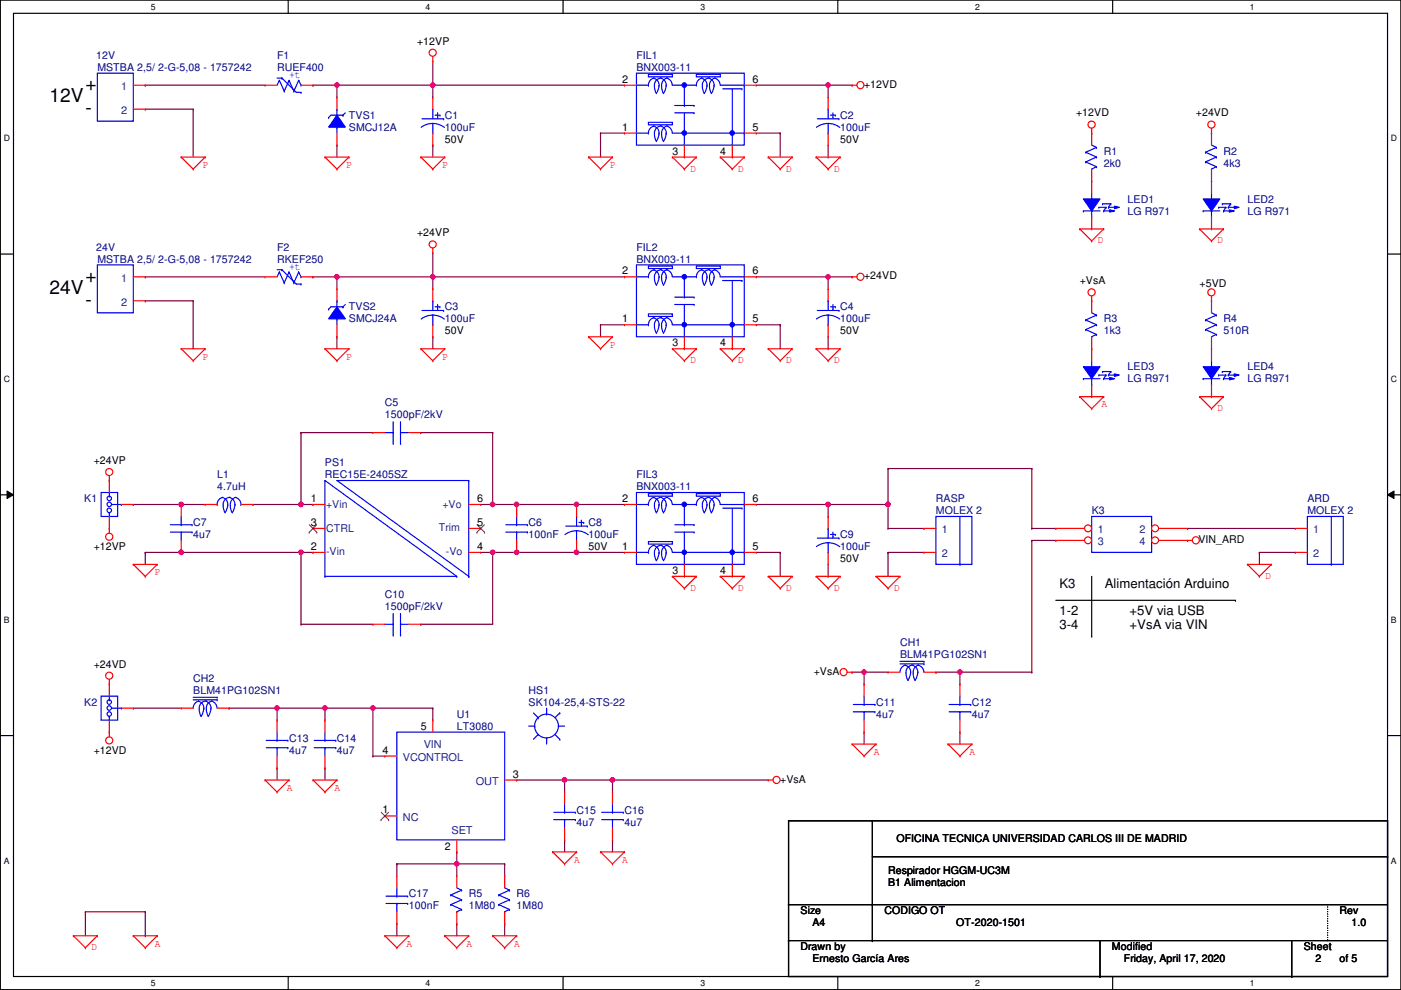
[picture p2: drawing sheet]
<svg xmlns="http://www.w3.org/2000/svg" width="297mm" height="210mm" viewBox="0 0 297 210" stroke-linecap="round" stroke-linejoin="round" font-family="sans-serif">
<defs><g id="words">
<g font-size="4.1">
<text x="10.5" y="21.7">12V</text>
<text x="18.1" y="19.2">+</text>
<text x="18.1" y="24.2">-</text>
<text x="18.1" y="59.8">+</text>
<text x="10.5" y="62.3">24V</text>
<text x="18.1" y="64.9">-</text>
</g>
<g font-size="2.8">
<text x="224.6" y="124.7">K3</text>
<text x="234.2" y="124.7">Alimentación Arduino</text>
<text x="224.6" y="130.5">1-2</text>
<text x="239.5" y="130.5">+5V via USB</text>
<text x="224.6" y="133.4">3-4</text>
<text x="239.5" y="133.4">+VsA via VIN</text>
</g>
<g font-size="2.3">
<text x="88.4" y="9.5">+12VP</text>
<text x="131.9" y="17.5">2</text>
<text x="159.6" y="17.5">6</text>
<text x="183.2" y="18.6">+12VD</text>
<text x="131.9" y="27.7">1</text>
<text x="159.6" y="27.7">5</text>
<text x="228.1" y="24.7">+12VD</text>
<text x="253.5" y="24.7">+24VD</text>
<text x="94.3" y="30.3">50V</text>
<text x="142.6" y="32.8">3</text>
<text x="152.7" y="32.8">4</text>
<text x="178.1" y="30.3">50V</text>
<text x="88.4" y="50.1">+24VP</text>
<text x="131.9" y="58.2">2</text>
<text x="159.6" y="58.2">6</text>
<text x="183.2" y="59.2">+24VD</text>
<text x="228.9" y="60.3">+VsA</text>
<text x="254.3" y="60.7">+5VD</text>
<text x="94.3" y="70.9">50V</text>
<text x="131.9" y="68.3">1</text>
<text x="159.6" y="68.3">5</text>
<text x="178.1" y="70.9">50V</text>
<text x="142.6" y="73.4">3</text>
<text x="152.7" y="73.4">4</text>
<text x="19.9" y="98.4">+24VP</text>
<text x="65.9" y="106.4">1</text>
<text x="101.1" y="106.4">6</text>
<text x="131.9" y="106.4">2</text>
<text x="159.6" y="106.4">6</text>
<text x="65.9" y="111.5">3</text>
<text x="101.1" y="111.5">5</text>
<text x="19.9" y="116.6">+12VP</text>
<text x="65.9" y="116.6">2</text>
<text x="101.1" y="116.6">4</text>
<text x="124.8" y="116.6">50V</text>
<text x="131.9" y="116.6">1</text>
<text x="159.6" y="116.6">5</text>
<text x="178.1" y="119.2">50V</text>
<text x="254.1" y="115.1">VIN_ARD</text>
<text x="142.6" y="121.7">3</text>
<text x="152.7" y="121.7">4</text>
<text x="19.9" y="141.5">+24VD</text>
<text x="172.5" y="143.1">+VsA</text>
<text x="89.2" y="154.7">5</text>
<text x="19.9" y="159.8">+12VD</text>
<text x="81.1" y="159.8">4</text>
<text x="108.8" y="164.9">3</text>
<text x="165.4" y="165.9">+VsA</text>
<text x="81.1" y="172.5">1</text>
<text x="190" y="178.6">OFICINA TECNICA UNIVERSIDAD CARLOS III DE MADRID</text>
<text x="94.3" y="180.1">2</text>
<text x="188.3" y="185.2">Respirador HGGM-UC3M</text>
<text x="188.3" y="187.7">B1 Alimentacion</text>
<text x="169.7" y="193.9">Size</text>
<text x="172.3" y="196.4">A4</text>
<text x="187.5" y="193.9">CODIGO OT</text>
<text x="202.7" y="196.4">OT-2020-1501</text>
<text x="284" y="193.9">Rev</text>
<text x="286.6" y="196.4">1.0</text>
<text x="169.7" y="201.5">Drawn by</text>
<text x="235.8" y="201.5">Modified</text>
<text x="276.4" y="201.5">Sheet</text>
<text x="172.3" y="204">Ernesto García Ares</text>
<text x="238.3" y="204">Friday, April 17, 2020</text>
<text x="278.9" y="204">2</text>
<text x="284" y="204">of 5</text>
</g>
<g font-size="2.3" fill="#000080">
<text x="20.4" y="12.5">12V</text>
<text x="20.6" y="15">MSTBA 2,5/ 2-G-5,08 - 1757242</text>
<text x="58.7" y="12.5">F1</text>
<text x="58.7" y="15">RUEF400</text>
<text x="134.9" y="12.5">FIL1</text>
<text x="134.9" y="15">BNX003-11</text>
<text x="74" y="25.2">TVS1</text>
<text x="74" y="27.7">SMCJ12A</text>
<text x="94.3" y="25.2">C1</text>
<text x="94.3" y="27.7">100uF</text>
<text x="178.1" y="25.2">C2</text>
<text x="178.1" y="27.7">100uF</text>
<text x="234" y="32.8">R1</text>
<text x="234" y="35.3">2k0</text>
<text x="259.4" y="32.8">R2</text>
<text x="259.4" y="35.3">4k3</text>
<text x="239.1" y="43">LED1</text>
<text x="239.1" y="45.5">LG R971</text>
<text x="264.5" y="43">LED2</text>
<text x="264.5" y="45.5">LG R971</text>
<text x="20.4" y="53.1">24V</text>
<text x="58.7" y="53.1">F2</text>
<text x="134.9" y="53.1">FIL2</text>
<text x="20.6" y="55.7">MSTBA 2,5/ 2-G-5,08 - 1757242</text>
<text x="58.7" y="55.7">RKEF250</text>
<text x="134.9" y="55.7">BNX003-11</text>
<text x="74" y="65.8">TVS2</text>
<text x="94.3" y="65.8">C3</text>
<text x="178.1" y="65.8">C4</text>
<text x="74" y="68.4">SMCJ24A</text>
<text x="94.3" y="68.4">100uF</text>
<text x="178.1" y="68.4">100uF</text>
<text x="234" y="68.4">R3</text>
<text x="234" y="70.9">1k3</text>
<text x="259.4" y="68.4">R4</text>
<text x="259.4" y="70.9">510R</text>
<text x="239.1" y="78.5">LED3</text>
<text x="239.1" y="81.1">LG R971</text>
<text x="264.5" y="78.5">LED4</text>
<text x="264.5" y="81.1">LG R971</text>
<text x="81.6" y="86.1">C5</text>
<text x="81.6" y="88.7">1500pF/2kV</text>
<text x="46" y="101.4">L1</text>
<text x="68.9" y="98.8">PS1</text>
<text x="68.9" y="101.4">REC15E-2405SZ</text>
<text x="134.9" y="101.4">FIL3</text>
<text x="17.9" y="106.5">K1</text>
<text x="46" y="103.9">4.7uH</text>
<text x="134.9" y="103.9">BNX003-11</text>
<text x="198.4" y="106.5">RASP</text>
<text x="277.2" y="106.5">ARD</text>
<text x="41" y="111.5">C7</text>
<text x="112.1" y="111.5">C6</text>
<text x="124.8" y="111.5">C8</text>
<text x="198.4" y="109">MOLEX 2</text>
<text x="231.5" y="109">K3</text>
<text x="277.2" y="109">MOLEX 2</text>
<text x="41" y="114.1">4u7</text>
<text x="112.1" y="114.1">100nF</text>
<text x="124.8" y="114.1">100uF</text>
<text x="178.1" y="114.1">C9</text>
<text x="178.1" y="116.6">100uF</text>
<text x="81.6" y="126.8">C10</text>
<text x="81.6" y="129.3">1500pF/2kV</text>
<text x="190.8" y="136.9">CH1</text>
<text x="190.8" y="139.5">BLM41PG102SN1</text>
<text x="17.9" y="149.6">K2</text>
<text x="41" y="144.6">CH2</text>
<text x="41" y="147.1">BLM41PG102SN1</text>
<text x="112.1" y="147.1">HS1</text>
<text x="112.1" y="149.6">SK104-25,4-STS-22</text>
<text x="185.7" y="149.6">C11</text>
<text x="206.1" y="149.6">C12</text>
<text x="96.8" y="152.2">U1</text>
<text x="96.8" y="154.7">LT3080</text>
<text x="185.7" y="152.2">4u7</text>
<text x="206.1" y="152.2">4u7</text>
<text x="61.3" y="157.3">C13</text>
<text x="61.3" y="159.8">4u7</text>
<text x="71.4" y="157.3">C14</text>
<text x="71.4" y="159.8">4u7</text>
<text x="122.2" y="172.5">C15</text>
<text x="132.4" y="172.5">C16</text>
<text x="122.2" y="175">4u7</text>
<text x="132.4" y="175">4u7</text>
<text x="86.7" y="190.3">C17</text>
<text x="99.4" y="190.3">R5</text>
<text x="109.5" y="190.3">R6</text>
<text x="86.7" y="192.8">100nF</text>
<text x="99.4" y="192.8">1M80</text>
<text x="109.5" y="192.8">1M80</text>
</g>
<g font-size="2.3" fill="#00f">
<text x="61.3" y="16.5">+t</text>
<text x="61.3" y="57.2">+t</text>
</g>
<g font-size="2.3" fill="#004080">
<text x="25.7" y="19.1">1</text>
<text x="25.7" y="24.2">2</text>
<text x="25.7" y="59.8">1</text>
<text x="25.7" y="64.8">2</text>
<text x="69.1" y="107.7">+Vin</text>
<text x="93.8" y="107.7">+Vo</text>
<text x="69.1" y="112.8">CTRL</text>
<text x="93" y="112.6">Trim</text>
<text x="199.7" y="113.1">1</text>
<text x="232.7" y="113.1">1</text>
<text x="241.6" y="113.1">2</text>
<text x="278.5" y="113.1">1</text>
<text x="69.1" y="117.7">-Vin</text>
<text x="94.5" y="117.7">-Vo</text>
<text x="199.7" y="118.2">2</text>
<text x="232.7" y="115.6">3</text>
<text x="241.6" y="115.6">4</text>
<text x="278.5" y="118.2">2</text>
<text x="85.4" y="161.4">VCONTROL</text>
<text x="89.9" y="158.6">VIN</text>
<text x="100.9" y="166.4">OUT</text>
<text x="85.4" y="174.1">NC</text>
<text x="95.7" y="176.8">SET</text>
</g>
<g font-size="2.3" fill="#f00">
<text x="43" y="35.6">P</text>
<text x="73.5" y="35.6">P</text>
<text x="93.8" y="35.6">P</text>
<text x="129.4" y="35.6">P</text>
<text x="146.4" y="36.4">D</text>
<text x="156.5" y="36.4">D</text>
<text x="166.7" y="36.4">D</text>
<text x="176.9" y="36.4">D</text>
<text x="232.7" y="51.6">D</text>
<text x="258.1" y="51.6">D</text>
<text x="43" y="76.2">P</text>
<text x="73.5" y="76.2">P</text>
<text x="93.8" y="76.2">P</text>
<text x="129.4" y="73.7">P</text>
<text x="146.4" y="77">D</text>
<text x="156.5" y="77">D</text>
<text x="166.7" y="77">D</text>
<text x="176.9" y="77">D</text>
<text x="233.5" y="86.4">A</text>
<text x="258.1" y="87.2">D</text>
<text x="32.8" y="122">P</text>
<text x="146.4" y="125.3">D</text>
<text x="156.5" y="125.3">D</text>
<text x="166.7" y="125.3">D</text>
<text x="176.9" y="125.3">D</text>
<text x="189.6" y="125.3">D</text>
<text x="268.3" y="122.7">D</text>
<text x="185.2" y="160.1">A</text>
<text x="205.6" y="160.1">A</text>
<text x="60.8" y="167.7">A</text>
<text x="70.9" y="167.7">A</text>
<text x="121.7" y="182.9">A</text>
<text x="131.9" y="182.9">A</text>
<text x="19.4" y="201.5">D</text>
<text x="32.8" y="200.7">A</text>
<text x="86.2" y="200.7">A</text>
<text x="98.9" y="200.7">A</text>
<text x="109" y="200.7">A</text>
</g>
<g font-size="1.8">
<text x="32" y="2.1">5</text>
<text x="90.2" y="2.1">4</text>
<text x="148.5" y="2.1">3</text>
<text x="206.7" y="2.1">2</text>
<text x="265" y="2.1">1</text>
<text x=".8" y="30">D</text>
<text x="294.9" y="30">D</text>
<text x=".8" y="81">C</text>
<text x="294.9" y="81">C</text>
<text x=".8" y="132.1">B</text>
<text x="294.9" y="132.1">B</text>
<text x=".8" y="183.1">A</text>
<text x="294.9" y="183.1">A</text>
<text x="32" y="209.1">5</text>
<text x="90.2" y="209.1">4</text>
<text x="148.5" y="209.1">3</text>
<text x="206.7" y="209.1">2</text>
<text x="265" y="209.1">1</text>
</g>
</g></defs>
<path d="M.1 0h296.9v209.8h-296.9zM2.9 2.8h291.3v204.2h-291.3z" fill="none" stroke="#000" stroke-width=".25"/>
<g fill="#fff">
<path d="M32 .4h1v2.1h-1z"/>
<path d="M32 207.4h1v2.1h-1z"/>
</g>
<path d="M61.1 0v2.8M61.1 207v2.8" fill="none" stroke="#000" stroke-width=".25"/>
<g fill="#fff">
<path d="M90.2 .4h1v2.1h-1z"/>
<path d="M90.2 207.4h1v2.1h-1z"/>
</g>
<path d="M119.4 0v2.8M119.4 207v2.8" fill="none" stroke="#000" stroke-width=".25"/>
<g fill="#fff">
<path d="M148.5 .4h1v2.1h-1z"/>
<path d="M148.5 207.4h1v2.1h-1z"/>
</g>
<path d="M177.6 0v2.8M177.6 207v2.8" fill="none" stroke="#000" stroke-width=".25"/>
<g fill="#fff">
<path d="M206.7 .4h1v2.1h-1z"/>
<path d="M206.7 207.4h1v2.1h-1z"/>
</g>
<path d="M235.9 0v2.8M235.9 207v2.8" fill="none" stroke="#000" stroke-width=".25"/>
<g fill="#fff">
<path d="M265 .4h1v2.1h-1z"/>
<path d="M265 207.4h1v2.1h-1z"/>
<path d="M.8 28.3h1.3v2.1h-1.3z"/>
<path d="M294.9 28.3h1.3v2.1h-1.3z"/>
<path d="M.8 79.4h1.3v2h-1.3z"/>
<path d="M294.9 79.4h1.3v2h-1.3z"/>
</g>
<path d="M.1 53.9h2.8M294.2 53.9h2.8" fill="none" stroke="#000" stroke-width=".25"/>
<g fill="#fff">
<path d="M.8 130.4h1.2v2.1h-1.2z"/>
<path d="M294.9 130.4h1.2v2.1h-1.2z"/>
</g>
<path d="M.1 104.9h2.8M294.2 104.9h2.8" fill="none" stroke="#000" stroke-width=".25"/>
<path d="M1.5 104.1l1.4 .8-1.4 .8zM294.2 104.9l1.4-.8v1.6z" fill="#000"/>
<path d="M1.5 104.1l1.4 .8-1.4 .8zM294.2 104.9l1.4-.8v1.6z" fill="none" stroke="#000" stroke-width=".21"/>
<g fill="#fff">
<path d="M.8 181.5h1.2v2h-1.2z"/>
<path d="M294.9 181.5h1.2v2h-1.2z"/>
</g>
<path d="M223.8 127.3h38.1M231.5 134.9h.1M231.5 122.2v12.7M261.9 127.3h.1M.1 156h2.8M294.2 156h2.8" fill="none" stroke="#000" stroke-width=".25"/>
<path d="M30.8 18.1h.1M30.8 18.1h25.4M66.4 18.1h.1M66.4 18.1h25.4M71.4 18.1h.1M71.4 18.1v2.5M71.4 30.8h.1M71.4 30.8v2.5" fill="none" stroke="#800040" stroke-width=".25"/>
<circle cx="91.7" cy="18" r=".48" fill="#f0f"/>
<circle cx="91.7" cy="18" r=".48" fill="none" stroke="#f0f" stroke-width=".25"/>
<circle cx="71.4" cy="18" r=".48" fill="#f0f"/>
<circle cx="71.4" cy="18" r=".48" fill="none" stroke="#f0f" stroke-width=".25"/>
<g fill="none" stroke="#800040" stroke-width=".25">
<path d="M91.8 18.1h.1M91.8 18.1v2.5M91.8 18.1h40.6M30.8 23.1h.1M30.8 23.1h10.2M41 23.1h.1M41 23.1v10.2M91.8 30.8h.1M91.8 30.8v2.5M127.3 28.2h.1M127.3 28.2v5.1M127.3 28.2h5.1"/>
<path d="M30.8 58.7h.1M30.8 58.7h25.4M66.4 58.7h.1M66.4 58.7h25.4M71.4 58.7h.1M71.4 58.7v2.5M71.4 71.4h.1M71.4 71.4v2.5"/>
</g>
<circle cx="91.7" cy="58.7" r=".48" fill="#f0f"/>
<circle cx="91.7" cy="58.7" r=".48" fill="none" stroke="#f0f" stroke-width=".25"/>
<circle cx="71.4" cy="58.7" r=".48" fill="#f0f"/>
<circle cx="71.4" cy="58.7" r=".48" fill="none" stroke="#f0f" stroke-width=".25"/>
<g fill="none" stroke="#800040" stroke-width=".25">
<path d="M91.8 58.7h.1M91.8 58.7v2.5M91.8 58.7h40.6M30.8 63.8h.1M30.8 63.8h10.2M41 63.8h.1M41 63.8v10.1M91.8 71.4h.1M91.8 71.4v2.5M127.3 68.9h.1M127.3 68.9v2.5M127.3 68.9h5.1"/>
<path d="M53.7 107h.1M53.7 107h10.1"/>
</g>
<circle cx="63.8" cy="106.9" r=".48" fill="#f0f"/>
<circle cx="63.8" cy="106.9" r=".48" fill="none" stroke="#f0f" stroke-width=".25"/>
<g fill="none" stroke="#800040" stroke-width=".25">
<path d="M63.8 91.7h.1M63.8 91.7v15.3M63.8 91.7h15.3M89.2 91.7h.1M89.2 91.7h15.3M104.5 91.7h.1M104.5 91.7v15.3M28.3 107h.1M28.3 107h15.2M30.8 117.1h.1M30.8 117.1h7.6M30.8 117.1v2.6"/>
<path d="M38.4 107h.1M63.8 117.1h.1M63.8 117.1v15.3M104.5 117.1h.1M104.5 117.1v15.3h-15.3M63.8 132.4h.1M63.8 132.4h15.3M89.2 132.4h.1"/>
</g>
<circle cx="38.4" cy="106.9" r=".48" fill="#f0f"/>
<circle cx="38.4" cy="106.9" r=".48" fill="none" stroke="#f0f" stroke-width=".25"/>
<path d="M38.4 117.1h.1M38.4 117.1h25.4" fill="none" stroke="#800040" stroke-width=".25"/>
<circle cx="63.8" cy="117.1" r=".48" fill="#f0f"/>
<circle cx="63.8" cy="117.1" r=".48" fill="none" stroke="#f0f" stroke-width=".25"/>
<circle cx="38.4" cy="117.1" r=".48" fill="#f0f"/>
<circle cx="38.4" cy="117.1" r=".48" fill="none" stroke="#f0f" stroke-width=".25"/>
<path d="M101.9 107h7.6M104.5 107h.1" fill="none" stroke="#800040" stroke-width=".25"/>
<circle cx="104.4" cy="106.9" r=".48" fill="#f0f"/>
<circle cx="104.4" cy="106.9" r=".48" fill="none" stroke="#f0f" stroke-width=".25"/>
<path d="M109.5 107h.1M109.5 107h12.7" fill="none" stroke="#800040" stroke-width=".25"/>
<circle cx="122.2" cy="106.9" r=".48" fill="#f0f"/>
<circle cx="122.2" cy="106.9" r=".48" fill="none" stroke="#f0f" stroke-width=".25"/>
<circle cx="109.5" cy="106.9" r=".48" fill="#f0f"/>
<circle cx="109.5" cy="106.9" r=".48" fill="none" stroke="#f0f" stroke-width=".25"/>
<path d="M101.9 117.1h7.6M104.5 117.1h.1M122.2 107h.1M122.2 107h10.2" fill="none" stroke="#800040" stroke-width=".25"/>
<circle cx="104.4" cy="117.1" r=".48" fill="#f0f"/>
<circle cx="104.4" cy="117.1" r=".48" fill="none" stroke="#f0f" stroke-width=".25"/>
<path d="M109.5 117.1h.1M109.5 117.1h12.7" fill="none" stroke="#800040" stroke-width=".25"/>
<circle cx="122.2" cy="117.1" r=".48" fill="#f0f"/>
<circle cx="122.2" cy="117.1" r=".48" fill="none" stroke="#f0f" stroke-width=".25"/>
<circle cx="109.5" cy="117.1" r=".48" fill="#f0f"/>
<circle cx="109.5" cy="117.1" r=".48" fill="none" stroke="#f0f" stroke-width=".25"/>
<g fill="none" stroke="#800040" stroke-width=".25">
<path d="M91.8 18.1h.1M91.8 13v5.1M91.8 58.7h.1M91.8 53.6v5.1M63.8 117.1h2.6M63.8 107h2.6M66.4 117.1h.1M66.4 107h.1M122.2 117.1h.1M122.2 117.1h10.2M48.6 150.1h.1M48.6 150.1h20.3"/>
<path d="M58.7 150.1h.1M58.7 150.1v2.6M91.8 150.1h.1M91.8 150.1v2.6M58.7 162.8h.1M58.7 162.8v2.6M68.9 162.8h.1M68.9 162.8v2.6M119.7 178.1h.1M119.7 178.1v2.5M129.9 178.1h.1M129.9 178.1v2.5"/>
</g>
<circle cx="58.7" cy="150.1" r=".48" fill="#f0f"/>
<circle cx="58.7" cy="150.1" r=".48" fill="none" stroke="#f0f" stroke-width=".25"/>
<path d="M68.9 150.1h.1M68.9 150.1v2.6M68.9 150.1h10.2" fill="none" stroke="#800040" stroke-width=".25"/>
<circle cx="68.9" cy="150.1" r=".48" fill="#f0f"/>
<circle cx="68.9" cy="150.1" r=".48" fill="none" stroke="#f0f" stroke-width=".25"/>
<path d="M79.1 150.1h.1M79.1 150.1v10.2M79.1 160.3h.1M79.1 160.3h2.5" fill="none" stroke="#800040" stroke-width=".25"/>
<circle cx="79" cy="150.1" r=".48" fill="#f0f"/>
<circle cx="79" cy="150.1" r=".48" fill="none" stroke="#f0f" stroke-width=".25"/>
<path d="M79.1 150.1h.1M79.1 150.1h12.7M109.5 165.4h.1M109.5 165.4h10.2" fill="none" stroke="#800040" stroke-width=".25"/>
<circle cx="119.7" cy="165.4" r=".48" fill="#f0f"/>
<circle cx="119.7" cy="165.4" r=".48" fill="none" stroke="#f0f" stroke-width=".25"/>
<path d="M119.7 165.4h.1M119.7 165.4v2.5M119.7 165.4h43.2M129.9 165.4h.1M129.9 165.4v2.5" fill="none" stroke="#800040" stroke-width=".25"/>
<circle cx="129.8" cy="165.4" r=".48" fill="#f0f"/>
<circle cx="129.8" cy="165.4" r=".48" fill="none" stroke="#f0f" stroke-width=".25"/>
<path d="M84.1 195.9h.1M84.1 183.2h.1M84.1 183.2v2.5M84.1 195.9v2.5M84.1 183.2h12.7M96.8 195.9h.1M96.8 195.9v2.5M107 195.9h.1M107 195.9v2.5" fill="none" stroke="#800040" stroke-width=".25"/>
<circle cx="96.8" cy="183.1" r=".48" fill="#f0f"/>
<circle cx="96.8" cy="183.1" r=".48" fill="none" stroke="#f0f" stroke-width=".25"/>
<g fill="none" stroke="#800040" stroke-width=".25">
<path d="M160.3 58.7h15.3M175.6 58.7h.1M175.6 58.7v2.5M165.4 68.9h.1M165.4 68.9v5M175.6 73.9h.1M175.6 71.4v2.5M28.3 150.1h.1M28.3 150.1h10.1M18.1 193.3h.1M18.1 193.3v5.1M18.1 193.3h12.7"/>
<path d="M30.8 193.3h.1M30.8 198.4h.1M30.8 193.3v5.1M96.8 180.6h.1M96.8 183.2h.1M96.8 180.6v5.1M96.8 183.2h10.2M107 183.2h.1M107 183.2v2.5"/>
</g>
<circle cx="175.6" cy="58.7" r=".48" fill="#f0f"/>
<circle cx="175.6" cy="58.7" r=".48" fill="none" stroke="#f0f" stroke-width=".25"/>
<path d="M160.3 18.1h15.3M175.6 18.1h.1M165.4 28.2h.1M165.4 28.2v5.1M175.6 58.7h5.1M180.7 58.7h.1M160.3 68.9h5.1M165.4 68.9h.1" fill="none" stroke="#800040" stroke-width=".25"/>
<circle cx="175.6" cy="18" r=".48" fill="#f0f"/>
<circle cx="175.6" cy="18" r=".48" fill="none" stroke="#f0f" stroke-width=".25"/>
<g fill="none" stroke="#800040" stroke-width=".25">
<path d="M175.6 18.1h.1M175.6 18.1v2.5M175.6 18.1h5.1M180.7 18.1h.1M160.3 28.2h5.1M165.4 28.2h.1M175.6 33.3h.1M175.6 30.8v2.5M160.3 107h15.3M165.4 117.1h.1M165.4 117.1v5.1M175.6 107h.1"/>
<path d="M175.6 107v2.5M175.6 119.7v2.5M175.6 122.2h.1"/>
</g>
<circle cx="175.6" cy="106.9" r=".48" fill="#f0f"/>
<circle cx="175.6" cy="106.9" r=".48" fill="none" stroke="#f0f" stroke-width=".25"/>
<g fill="none" stroke="#800040" stroke-width=".25">
<path d="M160.3 117.1h5.1M165.4 117.1h.1M175.6 107h12.7M188.3 107h.1M188.3 117.1h.1M188.3 112h.1M188.3 117.1h7.6M188.3 112h7.6M188.3 107v5M188.3 117.1v5.1M195.9 112h.1M251.8 112h.1"/>
<path d="M251.8 112h22.8M267 117.1h.1M267 117.1h7.6M267 117.1v2.6"/>
</g>
<circle cx="188.3" cy="106.9" r=".48" fill="#f0f"/>
<circle cx="188.3" cy="106.9" r=".48" fill="none" stroke="#f0f" stroke-width=".25"/>
<path d="M183.2 155.2h.1M183.2 142.5h.1M183.2 142.5v2.6M183.2 155.2v2.6M183.2 142.5h5.1M203.5 155.2h.1M203.5 155.2v2.6" fill="none" stroke="#800040" stroke-width=".25"/>
<circle cx="183.2" cy="142.5" r=".48" fill="#f0f"/>
<circle cx="183.2" cy="142.5" r=".48" fill="none" stroke="#f0f" stroke-width=".25"/>
<path d="M203.5 142.5h.1M203.5 142.5v2.6" fill="none" stroke="#800040" stroke-width=".25"/>
<circle cx="203.5" cy="142.5" r=".48" fill="#f0f"/>
<circle cx="203.5" cy="142.5" r=".48" fill="none" stroke="#f0f" stroke-width=".25"/>
<g fill="none" stroke="#800040" stroke-width=".25">
<path d="M188.3 99.3h.1M188.3 99.3v7.7M188.3 99.3h30.5M218.8 99.3h.1M218.8 99.3v12.7M218.8 112h.1M218.8 114.6h.1M218.8 114.6v27.9M218.8 112h5M218.8 114.6h5M223.8 112h.1M223.8 114.6h.1"/>
<path d="M180.7 142.5h.1M180.7 142.5h2.5M198.4 142.5h.1M198.4 142.5h20.4M218.8 142.5h.1"/>
</g>
<g fill="none" stroke="#f00" stroke-width=".25">
<path d="M91.8 13h.1M91.8 12v1M180.7 18.1h.1M180.7 18.1h1M38.4 33.3h.1M38.4 33.3h5.1M38.4 33.3l2.6 2.5M41 35.8h.1M43.5 33.3h.1M43.5 33.3l-2.5 2.5M68.9 33.3h.1M68.9 33.3h5.1"/>
<path d="M68.9 33.3l2.5 2.5M71.4 35.8h.1M74 33.3h.1M74 33.3l-2.6 2.5M89.2 33.3h.1M89.2 33.3h5.1M89.2 33.3l2.6 2.5M91.8 35.8h.1M94.3 33.3h.1M94.3 33.3l-2.5 2.5M124.8 33.3h.1M124.8 33.3h5.1"/>
<path d="M124.8 33.3l2.5 2.5M127.3 35.8h.1M129.9 33.3h.1M129.9 33.3l-2.6 2.5M142.6 33.3h.1M142.6 33.3h5M142.6 33.3l2.5 2.5M145.1 35.8h.1M147.6 33.3h.1M147.6 33.3l-2.5 2.5M152.7 33.3h.1M152.7 33.3h5.1"/>
<path d="M152.7 33.3l2.6 2.5M155.3 35.8h.1M157.8 33.3h.1M157.8 33.3l-2.5 2.5M162.9 33.3h.1M162.9 33.3h5.1M162.9 33.3l2.5 2.5M165.4 35.8h.1M168 33.3h.1M168 33.3l-2.6 2.5M173 33.3h.1M173 33.3h5.1"/>
<path d="M173 33.3l2.6 2.5M175.6 35.8h.1M178.1 33.3h.1M178.1 33.3l-2.5 2.5M231.5 28.2h.1M231.5 27.2v1M256.9 28.2h.1M256.9 27.2v1M91.8 53.6h.1M91.8 52.6v1M180.7 58.7h.1M180.7 58.7h1"/>
<path d="M228.9 48.5h.1M228.9 48.5h5.1M228.9 48.5l2.6 2.6M231.5 51.1h.1M234 48.5h.1M234 48.5l-2.5 2.6M254.3 48.5h.1M254.3 48.5h5.1M254.3 48.5l2.6 2.6M256.9 51.1h.1M259.4 48.5h.1M259.4 48.5l-2.5 2.6"/>
<path d="M38.4 73.9h.1M38.4 73.9h5.1M38.4 73.9l2.6 2.6M41 76.5h.1M43.5 73.9h.1M43.5 73.9l-2.5 2.6M68.9 73.9h.1M68.9 73.9h5.1M68.9 73.9l2.5 2.6M71.4 76.5h.1M74 73.9h.1M74 73.9l-2.6 2.6"/>
<path d="M89.2 73.9h.1M89.2 73.9h5.1M89.2 73.9l2.6 2.6M91.8 76.5h.1M94.3 73.9h.1M94.3 73.9l-2.5 2.6M124.8 71.4h.1M124.8 71.4h5.1M124.8 71.4l2.5 2.5M127.3 73.9h.1M129.9 71.4h.1M129.9 71.4l-2.6 2.5"/>
<path d="M142.6 73.9h.1M142.6 73.9h5M142.6 73.9l2.5 2.6M145.1 76.5h.1M147.6 73.9h.1M147.6 73.9l-2.5 2.6M152.7 73.9h.1M152.7 73.9h5.1M152.7 73.9l2.6 2.6M155.3 76.5h.1M157.8 73.9h.1M157.8 73.9l-2.5 2.6"/>
<path d="M162.9 73.9h.1M162.9 73.9h5.1M162.9 73.9l2.5 2.6M165.4 76.5h.1M168 73.9h.1M168 73.9l-2.6 2.6M173 73.9h.1M173 73.9h5.1M173 73.9l2.6 2.6M175.6 76.5h.1M178.1 73.9h.1M178.1 73.9l-2.5 2.6"/>
<path d="M231.5 63.8h.1M231.5 62.8v1M256.9 63.8h.1M256.9 73.9h.1M256.9 62.8v3.5M256.9 71.4v2.5M228.9 84.1h.1M228.9 84.1h5.1M228.9 84.1l2.6 2.5M231.5 86.6h.1M234 84.1h.1M234 84.1l-2.5 2.5"/>
<path d="M254.3 84.1h.1M254.3 84.1h5.1M254.3 84.1l2.6 2.5M256.9 86.6h.1M259.4 84.1h.1M259.4 84.1l-2.5 2.5M23.2 101.9h.1M23.2 112h.1M23.2 100.9v1M23.2 112v1.1M28.3 119.7h.1M28.3 119.7h5"/>
<path d="M28.3 119.7l2.5 2.5M33.3 119.7h.1M33.3 119.7l-2.5 2.5M175.6 109.5h.1M175.6 119.7h.1M175.6 109.5v2.5M175.6 117.1v2.6M251.8 114.6h.1M251.8 114.6h1M264.5 119.7h.1M264.5 119.7h5.1M264.5 119.7l2.5 2.5"/>
<path d="M269.6 119.7h.1M269.6 119.7l-2.6 2.5M30.8 122.2h.1M142.6 122.2h.1M142.6 122.2h5M142.6 122.2l2.5 2.5M145.1 124.7h.1M147.6 122.2h.1M147.6 122.2l-2.5 2.5M152.7 122.2h.1M152.7 122.2h5.1M152.7 122.2l2.6 2.5"/>
<path d="M155.3 124.7h.1M157.8 122.2h.1M157.8 122.2l-2.5 2.5M162.9 122.2h.1M162.9 122.2h5.1M162.9 122.2l2.5 2.5M165.4 124.7h.1M168 122.2h.1M168 122.2l-2.6 2.5M173 122.2h.1M173 122.2h5.1M173 122.2l2.6 2.5"/>
<path d="M175.6 124.7h.1M178.1 122.2h.1M178.1 122.2l-2.5 2.5M185.7 122.2h.1M185.7 122.2h5.1M185.7 122.2l2.6 2.5M188.3 124.7h.1M190.8 122.2h.1M190.8 122.2l-2.5 2.5M267 122.2h.1M23.2 145.1h.1M23.2 155.2h.1"/>
<path d="M23.2 144v1.1M23.2 155.2v1M58.7 152.7h.1M58.7 152.7v2.5M68.9 152.7h.1M68.9 152.7v2.5M179.6 142.5h1.1M180.7 157.8h.1M180.7 142.5h.1M180.7 157.8h5M180.7 157.8l2.5 2.5M185.7 157.8h.1"/>
<path d="M185.7 157.8l-2.5 2.5M201 157.8h.1M201 157.8h5.1M201 157.8l2.5 2.5M206.1 157.8h.1M206.1 157.8l-2.6 2.5M56.2 165.4h.1M56.2 165.4h5.1M56.2 165.4l2.5 2.5M58.7 167.9h.1M58.7 162.8h.1M58.7 160.3v2.5"/>
<path d="M61.3 165.4h.1M61.3 165.4l-2.6 2.5M66.4 165.4h.1M66.4 165.4h5M66.4 165.4l2.5 2.5M68.9 167.9h.1M68.9 162.8h.1M68.9 160.3v2.5M71.4 165.4h.1M71.4 165.4l-2.5 2.5M162.9 165.4h.1M162.9 165.4h1"/>
<path d="M183.2 160.3h.1M203.5 160.3h.1M15.6 198.4h.1M15.6 198.4h5M15.6 198.4l2.5 2.5M20.6 198.4h.1M20.6 198.4l-2.5 2.5M28.3 198.4h.1M28.3 198.4h5M28.3 198.4l2.5 2.5M33.3 198.4h.1M33.3 198.4l-2.5 2.5"/>
<path d="M81.6 198.4h.1M81.6 198.4h5.1M81.6 198.4l2.5 2.5M86.7 198.4h.1M86.7 198.4l-2.6 2.5M94.3 198.4h.1M94.3 198.4h5.1M94.3 198.4l2.5 2.5M99.4 198.4h.1M99.4 198.4l-2.6 2.5M104.5 198.4h.1M104.5 198.4h5"/>
<path d="M104.5 198.4l2.5 2.5M109.5 198.4h.1M109.5 198.4l-2.5 2.5M117.2 180.6h.1M117.2 180.6h5M117.2 180.6l2.5 2.6M119.7 183.2h.1M122.2 180.6h.1M122.2 180.6l-2.5 2.6M127.3 180.6h.1M127.3 180.6h5.1M127.3 180.6l2.6 2.6"/>
<path d="M129.9 183.2h.1M132.4 180.6h.1M132.4 180.6l-2.5 2.6M18.1 200.9h.1M30.8 200.9h.1M84.1 200.9h.1M96.8 200.9h.1M107 200.9h.1"/>
<circle cx="91.7" cy="11.2" r=".75"/>
<circle cx="182.4" cy="18" r=".75"/>
<circle cx="231.4" cy="26.4" r=".75"/>
<circle cx="256.8" cy="26.4" r=".75"/>
<circle cx="91.7" cy="51.8" r=".75"/>
<circle cx="182.4" cy="58.7" r=".75"/>
<circle cx="231.4" cy="62" r=".75"/>
<circle cx="256.8" cy="62" r=".75"/>
<circle cx="23.2" cy="100.1" r=".75"/>
<circle cx="23.2" cy="113.8" r=".75"/>
<circle cx="253.5" cy="114.6" r=".75"/>
<circle cx="23.2" cy="143.3" r=".75"/>
<circle cx="23.2" cy="157" r=".75"/>
<circle cx="178.9" cy="142.5" r=".75"/>
<circle cx="164.6" cy="165.4" r=".75"/>
</g>
<g fill="none" stroke="#000" stroke-width=".25">
<path d="M167.2 174h127v33h-127zM185 174v25.4M167.2 199.4h.1M167.2 191.8h.1M167.2 199.4h127M167.2 191.8h127M185 199.4h.1M185 191.8h.1M185 181.6h109.2M233.2 199.4v7.6M273.9 199.4v7.6M294.2 181.6h.1"/>
<path d="M233.2 207h.1M273.9 207h.1"/>
</g>
<path d="M281.5 191.8v7.6M281.5 199.4h.1" fill="none" stroke="#000" stroke-width=".25" stroke-dasharray="0 .5"/>
<g fill="none" stroke="#00f" stroke-width=".25">
<path d="M134.9 58.7h2.6M137.5 56.4h5.1v.5h-5.1zM137.5 58.7h.1M138.5 57.2a1.44 1.44 0 0 1 1.2 1.7M138.7 57.2a1.51 1.51 0 0 0-1.2 1.5M138.8 58.9l.4 1.6M139.7 58.7l-.2 1.1-.3 .6M140.1 57.2a1.52 1.52 0 0 1 1.1 1.7M140.3 57.2a1.51 1.51 0 0 0-1.5 1.7M140.3 58.9l.1 .9 .3 .7M141.3 58.7l-.3 1.1-.3 .6M141.3 57.2a1.56 1.56 0 0 1 1.2 1.5"/>
<path d="M141.5 57.2a1.55 1.55 0 0 0-1.2 1.7M142.6 58.7h5M145.1 58.7v4.3M147.6 56.4h5.1v.5h-5.1zM147.6 58.7h.1M148.7 57.2a1.44 1.44 0 0 1 1.2 1.7M148.8 57.2a1.51 1.51 0 0 0-1.2 1.5M148.9 58.9l.4 1.6M149.9 58.7l-.2 1.1-.4 .6M150.2 57.2a1.52 1.52 0 0 1 1.2 1.7M150.4 57.2a1.51 1.51 0 0 0-1.5 1.7M150.4 58.9l.1 .9 .4 .7"/>
<path d="M151.4 58.7l-.2 1.1-.3 .6M151.5 57.2a1.56 1.56 0 0 1 1.2 1.5M151.6 57.2a1.55 1.55 0 0 0-1.2 1.7M134.9 68.9h2.6M137.5 66.6h5.1v.5h-5.1zM137.5 68.9h.1M138.5 67.4a1.44 1.44 0 0 1 1.2 1.7M138.7 67.3a1.51 1.51 0 0 0-1.2 1.6M138.8 69.1l.4 1.6M139.7 68.9l-.2 1-.3 .7M140.1 67.3a1.52 1.52 0 0 1 1.1 1.8M140.3 67.3a1.51 1.51 0 0 0-1.5 1.8"/>
<path d="M140.3 69.1l.1 .8 .3 .8M141.3 68.9l-.3 1-.3 .7M141.3 67.3a1.56 1.56 0 0 1 1.2 1.6M141.5 67.3a1.55 1.55 0 0 0-1.2 1.8M142.6 68.9h15.2M143.1 63h4M143.1 64.6h4M145.1 63h.1M145.1 71.4h.1M145.1 64.6v6.8M147.1 63h.1M147.1 64.6h.1"/>
<path d="M157.8 68.9h.1M255.6 67.8h.1M255.6 69.9h.1M255.6 67.8l2.3 1.1M255.6 69.9l2.3 1M256.9 71.4h.1M256.9 66.3l1 .5M257.9 68.9h.1M257.9 70.9h.1M257.9 66.8h.1M257.9 66.8l-2.3 1M257.9 68.9l-2.3 1"/>
<path d="M257.9 70.9l-1 .5M173.3 114.1h4.6M175.6 117.1h.1M175.6 115.1l1.5 .3 1 .5M175.6 115.1l-1.1 .1-1.4 .7M175.6 112h.1M175.6 112v2.1M175.6 115.1v2M176.1 113.3h1M176.6 113.8h.1M176.6 112.8v1M177.1 113.3h.1"/>
<path d="M177.9 114.1h.1M56.4 158.5h4.6M56.4 157h4.6M58.7 157h.1M58.7 158.5h.1M58.7 155.2v1.8M58.7 158.5v1.8M61 158.5h.1M61 157h.1M66.6 158.5h4.6M66.6 157h4.6M68.9 157h.1"/>
<path d="M68.9 158.5h.1M68.9 155.2v1.8M68.9 158.5v1.8M71.2 158.5h.1M71.2 157h.1"/>
</g>
<circle cx="145.1" cy="58.7" r=".48" fill="#00f"/>
<circle cx="145.1" cy="58.7" r=".48" fill="none" stroke="#00f" stroke-width=".25"/>
<circle cx="145.1" cy="68.8" r=".48" fill="#00f"/>
<g fill="none" stroke="#00f" stroke-width=".25">
<path d="M153.2 59.5h4.1M155.3 59.5v11.9M157.3 59.5h.1M155.3 71.4h.1"/>
<circle cx="145.1" cy="68.8" r=".48"/>
</g>
<circle cx="155.2" cy="68.8" r=".48" fill="#00f"/>
<g fill="none" stroke="#00f" stroke-width=".25">
<path d="M134.9 56.2h22.9v15.2h-22.9zM152.7 58.7h5.1M157.8 58.7h.1M256.9 77.8h.1M256.9 76.5v1.3M81.6 91.7h1.8M83.4 94h.1M83.4 91.7h.1M83.4 89.4v4.6M84.9 91.7h.1M84.9 94h.1M84.9 91.7h1.8"/>
<path d="M84.9 89.4v4.6M255.1 80.3h.1M255.1 80.3h3.5M256.9 81.6h.1M256.9 80.3v1.3M68.9 101.9h.1M68.9 101.9l27.9 20.3M68.9 101.9v20.3M99.4 101.9h.1M99.4 101.9h-28l28 20.3M99.4 101.9v20.3M68.9 122.2h.1"/>
<path d="M68.9 122.2h27.9M96.8 122.2h.1M99.4 122.2h.1"/>
<circle cx="155.2" cy="68.8" r=".48"/>
</g>
<g fill="none" stroke="#f00" stroke-width=".25">
<path d="M132.4 58.7h.1M132.4 58.7h2.5M157.8 58.7h2.5M160.3 58.7h.1M132.4 68.9h.1M132.4 68.9h2.5M145.1 73.9h.1M145.1 71.4v2.5M155.3 73.9h.1M155.3 71.4v2.5M157.8 68.9h2.5M160.3 68.9h.1"/>
<path d="M79.1 91.7h.1M79.1 91.7h2.5M86.7 91.7h2.5M89.2 91.7h.1M66.4 107h.1M66.4 117.1h.1M66.4 112h.1M66.4 107h2.5M66.4 117.1h2.5M66.4 112h2.5M99.4 107h2.5M99.4 117.1h2.5"/>
<path d="M99.4 112h2.5M101.9 107h.1M101.9 117.1h.1M101.9 112h.1"/>
</g>
<path d="M65.5 112.9h.1M65.6 111.3l1.6 1.6M67.1 111.3l-1.6 1.6M67.2 112.9h.1M101.1 112.9h.1M101.1 111.3l1.6 1.6M102.7 111.3l-1.6 1.6M102.7 112.9h.1" fill="none" stroke="#804000" stroke-width=".21"/>
<path d="M255.1 77.8h3.5l-1.7 2.5z" fill-rule="evenodd" fill="#00f"/>
<path d="M255.1 77.8h3.5l-1.7 2.5z" fill="none" stroke="#00f" stroke-width=".25"/>
<path d="M261.7 79.3l1 .2-1 .3z" fill-rule="evenodd" fill="#00f"/>
<path d="M261.7 79.3l1 .2-1 .3z" fill="none" stroke="#00f" stroke-width=".25"/>
<path d="M260.7 80l1 .3-1 .2z" fill-rule="evenodd" fill="#00f"/>
<g fill="none" stroke="#00f" stroke-width=".25">
<path d="M173.3 25.2h4.6M175.6 28.2h.1M175.6 26.2l1.5 .3 1 .5M175.6 26.2l-1.1 .1-1.4 .7M175.6 23.1h.1M175.6 23.1v2.1M175.6 26.2v2M176.1 24.4h1M176.6 24.9h.1M176.6 23.9v1M177.1 24.4h.1M177.9 25.2h.1"/>
<path d="M58.7 57.2h1.1M59.2 57.7h.1M59.2 57.7l1.1 2.3M59.2 57.7l-.5 1M59.8 57.2h.1M59.8 57.2l3 3h1M60.3 60h.1M61.3 57.7h.1M61.3 57.7l-1 2.3M61.3 57.7l1 2.3M62.3 60h.1M63.3 57.7h.1"/>
<path d="M63.3 57.7l-1 2.3M63.3 57.7l.5 1M63.8 58.7h.1M229.7 44.7h.1M229.7 44.7h3.5M231.5 42.2h.1M231.5 46h.1M231.5 40.9v1.3M231.5 44.7v1.3M63.8 60.2h.1M230.2 67.8h.1M230.2 69.9h.1"/>
<path d="M230.2 67.8l2.3 1.1M230.2 69.9l2.3 1M231.5 71.4h.1M231.5 66.3l1 .5M232.5 68.9h.1M232.5 70.9h.1M232.5 66.8h.1M232.5 66.8l-2.3 1M232.5 68.9l-2.3 1M232.5 70.9l-1 .5M258.4 79.5h.1M258.4 79.5h1.5"/>
<path d="M259.2 78.8h.1M259.2 78.8h1.7M259.9 79.5h.1M259.9 79.5l-.5 .8M260.4 79.5h.1M260.4 79.5h1.8M260.9 78.8h.1M260.9 78.8l-.5 .7M259.4 80.3h.1M259.4 80.3h2M260.7 80l1 .3-1 .2zM180.9 150.9h4.6"/>
<path d="M180.9 149.4h4.6M183.2 149.4h.1M183.2 150.9h.1M183.2 147.6v1.8M183.2 150.9v1.8M185.5 150.9h.1M185.5 149.4h.1M201.2 150.9h4.6M201.2 149.4h4.6M203.5 149.4h.1M203.5 150.9h.1M203.5 147.6v1.8"/>
<path d="M203.5 150.9v1.8M205.8 150.9h.1M205.8 149.4h.1"/>
</g>
<g fill="none" stroke="#f00" stroke-width=".25">
<path d="M175.6 20.6h.1M175.6 30.8h.1M175.6 20.6v2.5M175.6 28.2v2.6M56.2 58.7h.1M56.2 58.7h2.5M63.8 58.7h2.6M66.4 58.7h.1M231.5 63.8h.1M231.5 73.9h.1M231.5 63.8v2.5M231.5 71.4v2.5"/>
<path d="M256.9 73.9h.1M256.9 73.9v2.6M256.9 84.1h.1M256.9 81.6v2.5M183.2 145.1h.1M183.2 155.2h.1M183.2 145.1v2.5M183.2 152.7v2.5M203.5 145.1h.1M203.5 155.2h.1M203.5 145.1v2.5M203.5 152.7v2.5"/>
</g>
<path d="M229.7 42.2h3.5l-1.7 2.5z" fill-rule="evenodd" fill="#00f"/>
<path d="M229.7 42.2h3.5l-1.7 2.5z" fill="none" stroke="#00f" stroke-width=".25"/>
<path d="M236.3 43.7l1 .3-1 .2z" fill-rule="evenodd" fill="#00f"/>
<path d="M236.3 43.7l1 .3-1 .2z" fill="none" stroke="#00f" stroke-width=".25"/>
<path d="M235.3 44.5l1 .2-1 .3z" fill-rule="evenodd" fill="#00f"/>
<g fill="none" stroke="#00f" stroke-width=".25">
<path d="M233 44h.1M233 44h1.5M233.8 43.2h.1M233.8 43.2h1.7M234 44.7h.1M234 44.7h2M234.5 44h.1M234.5 44l-.5 .7M235 44h.1M235 44h1.8M235.3 44.5l1 .2-1 .3zM235.5 43.2h.1"/>
<path d="M235.5 43.2l-.5 .8M255.1 44.7h.1M255.1 44.7h3.5M256.9 42.2h.1M256.9 46h.1M256.9 40.9v1.3M256.9 44.7v1.3M190.8 140.8h5.1M190.8 140.2h5.1M191.9 141a1.44 1.44 0 0 1 1.1 1.7M192 141a1.51 1.51 0 0 0-1.2 1.5M192.1 142.8l.4 1.5"/>
<path d="M193.1 142.5l-.2 1.1-.4 .6M193.4 141a1.52 1.52 0 0 1 1.2 1.7M193.6 141a1.51 1.51 0 0 0-1.5 1.7M193.6 142.8l.1 .8 .3 .7M194.6 142.5l-.2 1.1-.4 .6M194.7 141a1.56 1.56 0 0 1 1.2 1.5M194.8 141a1.55 1.55 0 0 0-1.2 1.7M195.9 140.8h.1M195.9 140.2h.1"/>
</g>
<path d="M231.5 38.4h.1M231.5 38.4v2.5M231.5 48.5h.1M231.5 46v2.5M188.3 142.5h.1M188.3 142.5h2.5M195.9 142.5h2.5M198.4 142.5h.1" fill="none" stroke="#f00" stroke-width=".25"/>
<path d="M255.1 42.2h3.5l-1.7 2.5z" fill-rule="evenodd" fill="#00f"/>
<path d="M255.1 42.2h3.5l-1.7 2.5z" fill="none" stroke="#00f" stroke-width=".25"/>
<path d="M261.7 43.7l1 .3-1 .2z" fill-rule="evenodd" fill="#00f"/>
<path d="M261.7 43.7l1 .3-1 .2z" fill="none" stroke="#00f" stroke-width=".25"/>
<path d="M260.7 44.5l1 .2-1 .3z" fill-rule="evenodd" fill="#00f"/>
<g fill="none" stroke="#00f" stroke-width=".25">
<path d="M230.2 32.3h.1M230.2 34.3h.1M230.2 32.3l2.3 1M230.2 34.3l2.3 1M231.5 35.8h.1M231.5 30.8l1 .5M232.5 33.3h.1M232.5 35.3h.1M232.5 31.3h.1M232.5 31.3l-2.3 1M232.5 33.3l-2.3 1M232.5 35.3l-1 .5"/>
<path d="M258.4 44h.1M258.4 44h1.5M259.2 43.2h.1M259.2 43.2h1.7M259.4 44.7h.1M259.4 44.7h2M259.9 44h.1M259.9 44l-.5 .7M260.4 44h.1M260.4 44h1.8M260.7 44.5l1 .2-1 .3zM260.9 43.2h.1"/>
<path d="M260.9 43.2l-.5 .8M231.5 77.8h.1M231.5 76.5v1.3M229.7 80.3h.1M229.7 80.3h3.5M231.5 81.6h.1M231.5 80.3v1.3M119.9 111.5h4.6M122.2 114.6h.1M122.2 112.5l1.6 .3 .9 .6M122.2 112.5l-1 .2-1.4 .6M122.2 109.5h.1"/>
<path d="M122.2 109.5v2M122.2 112.5v2.1M122.7 110.8h1.1M123.3 111.3h.1M123.3 110.3v1M123.8 110.8h.1M124.5 111.5h.1"/>
</g>
<path d="M231.5 28.2h.1M231.5 38.4h.1M231.5 28.2v2.6M231.5 35.8v2.6M256.9 38.4h.1M256.9 38.4v2.5M256.9 48.5h.1M256.9 46v2.5M122.2 107h.1M122.2 117.1h.1M122.2 107v2.5M122.2 114.6v2.5" fill="none" stroke="#f00" stroke-width=".25"/>
<path d="M229.7 77.8h3.5l-1.7 2.5z" fill-rule="evenodd" fill="#00f"/>
<path d="M229.7 77.8h3.5l-1.7 2.5z" fill="none" stroke="#00f" stroke-width=".25"/>
<path d="M236.3 79.3l1 .2-1 .3z" fill-rule="evenodd" fill="#00f"/>
<path d="M236.3 79.3l1 .2-1 .3z" fill="none" stroke="#00f" stroke-width=".25"/>
<path d="M235.3 80l1 .3-1 .2z" fill-rule="evenodd" fill="#00f"/>
<g fill="none" stroke="#00f" stroke-width=".25">
<path d="M58.7 16.5h1.1M59.2 17h.1M59.2 17l1.1 2.3M59.2 17l-.5 1.1M59.8 16.5h.1M59.8 16.5l3 3.1h1M60.3 19.3h.1M61.3 17h.1M61.3 17l-1 2.3M61.3 17l1 2.3M62.3 19.3h.1M63.3 17h.1"/>
<path d="M63.3 17l-1 2.3M63.3 17l.5 1.1M63.8 18.1h.1M63.8 19.6h.1M134.9 18.1h2.6M137.5 15.8h5.1v.5h-5.1zM137.5 18.1h.1M138.5 16.6a1.44 1.44 0 0 1 1.2 1.7M138.7 16.5a1.51 1.51 0 0 0-1.2 1.6M139.7 18.1l-.2 1-.3 .7M140.1 16.5a1.52 1.52 0 0 1 1.1 1.8M140.3 16.5a1.76 1.76 0 0 0-1.4 2.6l.3 .8"/>
<path d="M141.3 18.1l-.3 1-.3 .7M141.3 16.5a1.56 1.56 0 0 1 1.2 1.6M141.5 16.5a2.08 2.08 0 0 0-1 3l.2 .4M142.6 18.1h5M145.1 18.1v4.3M147.6 15.8h5.1v.5h-5.1zM147.6 18.1h.1M148.7 16.6a1.44 1.44 0 0 1 1.2 1.7M148.8 16.5a1.51 1.51 0 0 0-1.2 1.6M149.9 18.1l-.2 1-.4 .7M150.2 16.5a1.52 1.52 0 0 1 1.2 1.8M150.4 16.5a1.76 1.76 0 0 0-1.4 2.6l.3 .8"/>
<path d="M151.4 18.1l-.2 1-.3 .7M151.5 16.5a1.56 1.56 0 0 1 1.2 1.6M151.6 16.5a2.08 2.08 0 0 0-.9 3l.2 .4M89.5 25.2h4.6M91.8 28.2h.1M91.8 26.2l1.5 .3 .9 .5M91.8 26.2l-1.1 .1-1.4 .7M91.8 23.1h.1M91.8 23.1v2.1M91.8 26.2v2M92.3 24.4h1M92.8 24.9h.1"/>
<path d="M92.8 23.9v1M93.3 24.4h.1M94.1 25.2h.1M134.9 28.2h2.6M137.5 25.9h5.1v.6h-5.1zM137.5 28.2h.1M138.5 26.7a1.44 1.44 0 0 1 1.2 1.7M138.7 26.7a1.51 1.51 0 0 0-1.2 1.5M138.8 28.5l.4 1.5M139.7 28.2l-.2 1.1-.3 .6M140.1 26.7a1.52 1.52 0 0 1 1.1 1.7M140.3 26.7a1.51 1.51 0 0 0-1.5 1.7"/>
<path d="M140.3 28.5l.1 .8 .3 .7M141.3 28.2l-.3 1.1-.3 .6M141.3 26.7a1.56 1.56 0 0 1 1.2 1.5M141.5 26.7a1.55 1.55 0 0 0-1.2 1.7M142.6 28.2h15.2M143.1 22.4h4M143.1 23.9h4M145.1 22.4h.1M145.1 30.8h.1M145.1 23.9v6.9M147.1 22.4h.1M147.1 23.9h.1"/>
<path d="M157.8 28.2h.1M233 79.5h.1M233 79.5h1.5M233.8 78.8h.1M233.8 78.8h1.7M234.5 79.5h.1M234.5 79.5l-.5 .8M235 79.5h.1M235 79.5h1.8M235.5 78.8h.1M235.5 78.8l-.5 .7M234 80.3h.1"/>
<path d="M234 80.3h2M235.3 80l1 .3-1 .2zM198.4 109.5h7.7v10.2h-7.7zM203.5 119.7h.1M203.5 109.5v10.2M277.2 109.5h7.6v10.2h-7.6zM282.3 119.7h.1M282.3 109.5v10.2M84.1 155.2h22.9v22.9h-22.9z"/>
</g>
<g fill="none" stroke="#f00" stroke-width=".25">
<path d="M56.2 18.1h.1M56.2 18.1h2.5M63.8 18.1h2.6M66.4 18.1h.1M91.8 20.6h.1M91.8 30.8h.1M91.8 20.6v2.5M91.8 28.2v2.6M231.5 73.9h.1M231.5 73.9v2.6M231.5 84.1h.1M231.5 81.6v2.5"/>
<path d="M195.9 112h.1M195.9 117.1h.1M195.9 112h2.5M195.9 117.1h2.5M274.6 112h.1M274.6 117.1h.1M274.6 112h2.6M274.6 117.1h2.6M91.8 152.7h.1M91.8 152.7v2.5M81.6 160.3h.1M81.6 173h.1"/>
<path d="M81.6 160.3h2.5M81.6 173h2.5M96.8 178.1v2.5M107 165.4h2.5M109.5 165.4h.1M96.8 180.6h.1"/>
</g>
<path d="M80.8 173.8h.1M80.8 172.2l1.6 1.6M82.4 172.2l-1.6 1.6M82.4 173.8h.1" fill="none" stroke="#804000" stroke-width=".21"/>
<circle cx="145.1" cy="18" r=".48" fill="#00f"/>
<circle cx="145.1" cy="18" r=".48" fill="none" stroke="#00f" stroke-width=".25"/>
<circle cx="145.1" cy="28.2" r=".48" fill="#00f"/>
<g fill="none" stroke="#00f" stroke-width=".25">
<path d="M153.2 18.8h4.1M155.3 18.8v12M157.3 18.8h.1M155.3 30.8h.1"/>
<circle cx="145.1" cy="28.2" r=".48"/>
</g>
<circle cx="155.2" cy="28.2" r=".48" fill="#00f"/>
<g fill="none" stroke="#00f" stroke-width=".25">
<path d="M134.9 15.5h22.9v15.3h-22.9zM152.7 18.1h5.1M157.8 18.1h.1M70.2 65.1h2.5M71.4 67.6h.1M71.4 63.8h.1M71.4 63.8v1.3M71.4 67.6v1.3M72.7 65.1h.1M89.5 65.8h4.6M91.8 68.9h.1M91.8 66.8l1.5 .3 .9 .6"/>
<path d="M91.8 66.8l-1.1 .1-1.4 .7M91.8 63.8h.1M91.8 63.8v2M91.8 66.8v2.1M92.3 65.1h1M92.8 65.5h.1M92.8 64.6v.9M93.3 65.1h.1M94.1 65.8h.1M173.3 65.8h4.6M175.6 68.9h.1M175.6 66.8l1.5 .3 1 .6"/>
<path d="M175.6 66.8l-1.1 .1-1.4 .7M175.6 63.8h.1M175.6 63.8v2M175.6 66.8v2.1M176.1 65.1h1M176.6 65.5h.1M176.6 64.6v.9M177.1 65.1h.1M177.9 65.8h.1M36.1 112.8h4.6M36.1 111.3h4.6M38.4 111.3h.1"/>
<path d="M38.4 112.8h.1M38.4 109.5v1.8M38.4 112.8v1.8M40.7 112.8h.1M40.7 111.3h.1M47.1 105.5a1.44 1.44 0 0 1 1.2 1.7M47.2 105.4a1.55 1.55 0 0 0-1.2 1.8M47.3 107.2l.4 1.6M48.3 107l-.2 1-.4 .7M48.6 105.4a1.52 1.52 0 0 1 1.2 1.8M48.8 105.4a1.51 1.51 0 0 0-1.5 1.8M48.8 107.2l.1 .8 .4 .8"/>
<path d="M49.8 107l-.2 1-.3 .7M49.9 105.4a1.52 1.52 0 0 1 1.2 1.8M50 105.4a1.55 1.55 0 0 0-1.2 1.8M81.6 132.4h1.8M83.4 134.7h.1M83.4 132.4h.1M83.4 130.1v4.6M84.9 132.4h.1M84.9 134.7h.1M84.9 132.4h1.8M84.9 130.1v4.6M41 148.4h5"/>
<path d="M41 147.8h5M42 148.7a1.44 1.44 0 0 1 1.2 1.7M42.2 148.6a1.51 1.51 0 0 0-1.2 1.5M43.2 150.1l-.2 1.1-.3 .6M43.5 148.6a1.52 1.52 0 0 1 1.2 1.8M43.7 148.6a1.76 1.76 0 0 0-1.4 2.6l.4 .7M44.7 150.1l-.2 1.1-.3 .6M44.8 148.6a1.56 1.56 0 0 1 1.2 1.5M44.9 148.6a2.08 2.08 0 0 0-.9 3l.2 .3M46 148.4h.1M46 147.8h.1M112.1 154h1.3"/>
<path d="M113.1 151.2l1 1M113.4 154h.1M114.1 152.2h.1M114.1 155.7h.1M114.1 155.7l-1 1M115.9 151.4h.1M115.9 156.5h.1M115.9 150.1v1.3M115.9 156.5v1.3M117.7 155.7l1 1M118.4 154h.1M118.4 154h1.3"/>
<path d="M118.7 151.2h.1M118.7 156.7h.1M118.7 151.2l-1 1M95.6 189.8h.1M95.6 191.8h.1M95.6 189.8l2.3 1M95.6 191.8l2.3 1M96.8 193.3h.1M96.8 188.2l1.1 .5M97.9 190.8h.1M97.9 192.8h.1M97.9 188.7h.1"/>
<path d="M97.9 188.7l-2.3 1.1M97.9 190.8l-2.3 1M97.9 192.8l-1.1 .5M105.7 189.8h.1M105.7 191.8h.1M105.7 189.8l2.3 1M105.7 191.8l2.3 1M107 193.3h.1M107 188.2l1 .5M108 190.8h.1M108 192.8h.1M108 188.7h.1"/>
<path d="M108 188.7l-2.3 1.1M108 190.8l-2.3 1M108 192.8l-1 .5"/>
<circle cx="155.2" cy="28.2" r=".48"/>
<circle cx="115.9" cy="153.9" r="2.52"/>
</g>
<g fill="none" stroke="#f00" stroke-width=".25">
<path d="M132.4 18.1h.1M132.4 18.1h2.5M157.8 18.1h2.5M160.3 18.1h.1M132.4 28.2h.1M132.4 28.2h2.5M145.1 33.3h.1M145.1 30.8v2.5M155.3 33.3h.1M155.3 30.8v2.5M157.8 28.2h2.5M160.3 28.2h.1"/>
<path d="M91.8 61.2h.1M91.8 71.4h.1M91.8 61.2v2.6M91.8 68.9v2.5M175.6 61.2h.1M175.6 71.4h.1M175.6 61.2v2.6M175.6 68.9v2.5M38.4 107h.1M38.4 117.1h.1M38.4 107v2.5M38.4 114.6v2.5"/>
<path d="M43.5 107h.1M43.5 107h2.5M51.1 107h2.6M53.7 107h.1M79.1 132.4h.1M79.1 132.4h2.5M86.7 132.4h2.5M89.2 132.4h.1M38.4 150.1h.1M38.4 150.1h2.6M46 150.1h2.6M48.6 150.1h.1"/>
<path d="M96.8 185.7h.1M96.8 195.9h.1M96.8 185.7v2.5M96.8 193.3v2.6M107 185.7h.1M107 195.9h.1M107 185.7v2.5M107 193.3v2.6"/>
</g>
<path d="M71.4 65.1l1.8 2.5h-3.5z" fill-rule="evenodd" fill="#00f"/>
<path d="M20.6 15.5h7.7v10.2h-7.7zM70.2 24.4h2.5M71.4 27h.1M71.4 23.1h.1M71.4 23.1v1.3M71.4 27v1.2M72.7 24.4h.1M69.7 65.5h.1M70.2 65.1l-.5 .4M71.4 65.1l1.8 2.5h-3.5zM72.7 65.1h.1M73.2 64.6l-.5 .5" fill="none" stroke="#00f" stroke-width=".25"/>
<path d="M28.3 18.1h2.5M30.8 18.1h.1M28.3 23.1h2.5M30.8 23.1h.1M71.4 71.4h.1M71.4 61.2h.1M71.4 61.2v2.6M71.4 68.9v2.5" fill="none" stroke="#f00" stroke-width=".25"/>
<path d="M71.4 24.4l1.8 2.6h-3.5z" fill-rule="evenodd" fill="#00f"/>
<path d="M69.7 24.9h.1M70.2 24.4l-.5 .5M71.4 24.4l1.8 2.6h-3.5zM72.7 24.4h.1M73.2 23.9l-.5 .5M231.5 109.5h12.7v7.6h-12.7z" fill="none" stroke="#00f" stroke-width=".25"/>
<path d="M71.4 30.8h.1M71.4 20.6h.1M71.4 20.6v2.5M71.4 28.2v2.6" fill="none" stroke="#f00" stroke-width=".25"/>
<circle cx="230.7" cy="112" r=".73" fill="#fff"/>
<g fill="none" stroke="#f00" stroke-width=".25">
<path d="M223.8 112h.1M223.8 112h6.1"/>
<circle cx="230.7" cy="112" r=".73"/>
</g>
<circle cx="244.9" cy="112" r=".73" fill="#fff"/>
<g fill="none" stroke="#f00" stroke-width=".25">
<path d="M245.7 112h6.1M251.8 112h.1"/>
<circle cx="244.9" cy="112" r=".73"/>
</g>
<circle cx="230.7" cy="114.6" r=".73" fill="#fff"/>
<g fill="none" stroke="#f00" stroke-width=".25">
<path d="M223.8 114.6h.1M223.8 114.6h6.1"/>
<circle cx="230.7" cy="114.6" r=".73"/>
</g>
<circle cx="244.9" cy="114.6" r=".73" fill="#fff"/>
<g fill="none" stroke="#f00" stroke-width=".25">
<path d="M28.3 58.7h2.5M30.8 58.7h.1M28.3 63.8h2.5M30.8 63.8h.1M245.7 114.6h6.1M251.8 114.6h.1"/>
<circle cx="244.9" cy="114.6" r=".73"/>
</g>
<g fill="none" stroke="#00f" stroke-width=".25">
<path d="M20.6 56.2h7.7v10.1h-7.7zM134.9 107h2.6M134.9 117.1h2.6M137.5 104.7h5.1v.5h-5.1zM137.5 114.8h5.1v.6h-5.1zM137.5 107h.1M137.5 117.1h.1M138.5 105.5a1.44 1.44 0 0 1 1.2 1.7M138.5 115.6a1.44 1.44 0 0 1 1.2 1.7M138.7 105.4a1.51 1.51 0 0 0-1.2 1.6M138.7 115.6a1.51 1.51 0 0 0-1.2 1.5M138.8 107.2l.4 1.6"/>
<path d="M139.7 107l-.2 1-.3 .7M139.7 117.1l-.2 1.1-.3 .6M140.1 105.4a1.52 1.52 0 0 1 1.1 1.8M140.1 115.6a1.52 1.52 0 0 1 1.1 1.7M140.3 105.4a1.51 1.51 0 0 0-1.5 1.8M140.3 107.2l.1 .8 .3 .8M140.3 115.6a1.76 1.76 0 0 0-1.4 2.6l.3 .7M141.3 107l-.3 1-.3 .7M141.3 117.1l-.3 1.1-.3 .6M141.3 105.4a1.56 1.56 0 0 1 1.2 1.6M141.3 115.6a1.56 1.56 0 0 1 1.2 1.5M141.5 105.4a1.55 1.55 0 0 0-1.2 1.8"/>
<path d="M141.5 115.6a2.08 2.08 0 0 0-1 3l.2 .3M142.6 107h5M142.6 117.1h15.2M143.1 111.3h4M143.1 112.8h4M145.1 111.3h.1M145.1 119.7h.1M145.1 107v4.3M145.1 112.8v6.9M147.1 111.3h.1M147.1 112.8h.1M147.6 104.7h5.1v.5h-5.1z"/>
<path d="M147.6 107h.1M148.7 105.5a1.44 1.44 0 0 1 1.2 1.7M148.8 105.4a1.51 1.51 0 0 0-1.2 1.6M148.9 107.2l.4 1.6M149.9 107l-.2 1-.4 .7M150.2 105.4a1.52 1.52 0 0 1 1.2 1.8M150.4 105.4a1.51 1.51 0 0 0-1.5 1.8M150.4 107.2l.1 .8 .4 .8M151.4 107l-.2 1-.3 .7M151.5 105.4a1.56 1.56 0 0 1 1.2 1.6M151.6 105.4a1.55 1.55 0 0 0-1.2 1.8M157.8 117.1h.1"/>
</g>
<circle cx="145.1" cy="106.9" r=".48" fill="#00f"/>
<circle cx="145.1" cy="106.9" r=".48" fill="none" stroke="#00f" stroke-width=".25"/>
<circle cx="145.1" cy="117.1" r=".48" fill="#00f"/>
<g fill="none" stroke="#00f" stroke-width=".25">
<path d="M153.2 107.7h4.1M155.3 119.7h.1M155.3 107.7v12M157.3 107.7h.1"/>
<circle cx="145.1" cy="117.1" r=".48"/>
</g>
<circle cx="155.2" cy="117.1" r=".48" fill="#00f"/>
<g fill="none" stroke="#00f" stroke-width=".25">
<path d="M255.6 32.3h.1M255.6 34.3h.1M255.6 32.3l2.3 1M255.6 34.3l2.3 1M256.9 35.8h.1M256.9 30.8l1 .5M257.9 33.3h.1M257.9 35.3h.1M257.9 31.3h.1M257.9 31.3l-2.3 1M257.9 33.3l-2.3 1M257.9 35.3l-1 .5"/>
<path d="M21.4 104.4h3.5v5.1h-3.5zM23.2 108.7h.1M23.2 105.2h.1M23.2 104.4v.8M23.2 108.7v.8M23.7 107h2M25.7 107h.1M107.2 112.8h4.6M107.2 111.3h4.6M109.5 111.3h.1M109.5 112.8h.1M109.5 109.5v1.8"/>
<path d="M109.5 112.8v1.8M111.8 112.8h.1M111.8 111.3h.1M134.9 104.4h22.9v15.3h-22.9zM152.7 107h5.1M157.8 107h.1M21.4 147.6h3.5v5.1h-3.5zM23.2 151.9h.1M23.2 148.4h.1M23.2 147.6v.8M23.2 151.9v.8M23.7 150.1h2"/>
<path d="M25.7 150.1h.1M117.4 173.8h4.6M117.4 172.2h4.6M119.7 172.2h.1M119.7 173.8h.1M119.7 170.5v1.7M119.7 173.8v1.7M122 173.8h.1M122 172.2h.1M127.6 173.8h4.6M127.6 172.2h4.6M129.9 172.2h.1"/>
<path d="M129.9 173.8h.1M129.9 170.5v1.7M129.9 173.8v1.7M132.2 173.8h.1M132.2 172.2h.1M81.8 191.6h4.6M81.8 190h4.6M84.1 190h.1M84.1 191.6h.1M84.1 188.2v1.8M84.1 191.6v1.7M86.4 191.6h.1"/>
<path d="M86.4 190h.1"/>
<circle cx="23.2" cy="105.7" r=".48"/>
<circle cx="23.2" cy="106.9" r=".48"/>
<circle cx="23.2" cy="108.2" r=".48"/>
<circle cx="155.2" cy="117.1" r=".48"/>
<circle cx="23.2" cy="148.9" r=".48"/>
<circle cx="23.2" cy="150.1" r=".48"/>
<circle cx="23.2" cy="151.4" r=".48"/>
</g>
<g fill="none" stroke="#f00" stroke-width=".25">
<path d="M256.9 28.2h.1M256.9 38.4h.1M256.9 28.2v2.6M256.9 35.8v2.6M23.2 101.9h.1M23.2 112h.1M23.2 101.9v2.5M23.2 109.5v2.5M25.7 107h2.6M28.3 107h.1M109.5 107h.1M109.5 117.1h.1"/>
<path d="M109.5 107v2.5M109.5 114.6v2.5M132.4 117.1h.1M132.4 107h.1M132.4 117.1h2.5M132.4 107h2.5M145.1 119.7v2.5M155.3 119.7v2.5M157.8 117.1h2.5M157.8 107h2.5M160.3 107h.1M160.3 117.1h.1"/>
<path d="M145.1 122.2h.1M155.3 122.2h.1M23.2 145.1h.1M23.2 155.2h.1M23.2 145.1v2.5M23.2 152.7v2.5M25.7 150.1h2.6M28.3 150.1h.1M119.7 167.9h.1M119.7 178.1h.1M119.7 167.9v2.6M119.7 175.5v2.6"/>
<path d="M129.9 167.9h.1M129.9 178.1h.1M129.9 167.9v2.6M129.9 175.5v2.6M84.1 185.7h.1M84.1 195.9h.1M84.1 185.7v2.5M84.1 193.3v2.6"/>
</g>
<circle cx="91.7" cy="18" r=".48" fill="#f0f"/>
<circle cx="91.7" cy="18" r=".48" fill="none" stroke="#f0f" stroke-width=".25"/>
<circle cx="71.4" cy="18" r=".48" fill="#f0f"/>
<circle cx="71.4" cy="18" r=".48" fill="none" stroke="#f0f" stroke-width=".25"/>
<circle cx="91.7" cy="58.7" r=".48" fill="#f0f"/>
<circle cx="91.7" cy="58.7" r=".48" fill="none" stroke="#f0f" stroke-width=".25"/>
<circle cx="71.4" cy="58.7" r=".48" fill="#f0f"/>
<circle cx="71.4" cy="58.7" r=".48" fill="none" stroke="#f0f" stroke-width=".25"/>
<circle cx="63.8" cy="106.9" r=".48" fill="#f0f"/>
<circle cx="63.8" cy="106.9" r=".48" fill="none" stroke="#f0f" stroke-width=".25"/>
<circle cx="38.4" cy="106.9" r=".48" fill="#f0f"/>
<circle cx="38.4" cy="106.9" r=".48" fill="none" stroke="#f0f" stroke-width=".25"/>
<circle cx="63.8" cy="117.1" r=".48" fill="#f0f"/>
<circle cx="63.8" cy="117.1" r=".48" fill="none" stroke="#f0f" stroke-width=".25"/>
<circle cx="38.4" cy="117.1" r=".48" fill="#f0f"/>
<circle cx="38.4" cy="117.1" r=".48" fill="none" stroke="#f0f" stroke-width=".25"/>
<circle cx="104.4" cy="106.9" r=".48" fill="#f0f"/>
<circle cx="104.4" cy="106.9" r=".48" fill="none" stroke="#f0f" stroke-width=".25"/>
<circle cx="122.2" cy="106.9" r=".48" fill="#f0f"/>
<circle cx="122.2" cy="106.9" r=".48" fill="none" stroke="#f0f" stroke-width=".25"/>
<circle cx="109.5" cy="106.9" r=".48" fill="#f0f"/>
<circle cx="109.5" cy="106.9" r=".48" fill="none" stroke="#f0f" stroke-width=".25"/>
<circle cx="104.4" cy="117.1" r=".48" fill="#f0f"/>
<circle cx="104.4" cy="117.1" r=".48" fill="none" stroke="#f0f" stroke-width=".25"/>
<circle cx="122.2" cy="117.1" r=".48" fill="#f0f"/>
<circle cx="122.2" cy="117.1" r=".48" fill="none" stroke="#f0f" stroke-width=".25"/>
<circle cx="109.5" cy="117.1" r=".48" fill="#f0f"/>
<circle cx="109.5" cy="117.1" r=".48" fill="none" stroke="#f0f" stroke-width=".25"/>
<circle cx="58.7" cy="150.1" r=".48" fill="#f0f"/>
<circle cx="58.7" cy="150.1" r=".48" fill="none" stroke="#f0f" stroke-width=".25"/>
<circle cx="68.9" cy="150.1" r=".48" fill="#f0f"/>
<circle cx="68.9" cy="150.1" r=".48" fill="none" stroke="#f0f" stroke-width=".25"/>
<circle cx="79" cy="150.1" r=".48" fill="#f0f"/>
<circle cx="79" cy="150.1" r=".48" fill="none" stroke="#f0f" stroke-width=".25"/>
<circle cx="119.7" cy="165.4" r=".48" fill="#f0f"/>
<circle cx="119.7" cy="165.4" r=".48" fill="none" stroke="#f0f" stroke-width=".25"/>
<circle cx="129.8" cy="165.4" r=".48" fill="#f0f"/>
<circle cx="129.8" cy="165.4" r=".48" fill="none" stroke="#f0f" stroke-width=".25"/>
<circle cx="96.8" cy="183.1" r=".48" fill="#f0f"/>
<circle cx="96.8" cy="183.1" r=".48" fill="none" stroke="#f0f" stroke-width=".25"/>
<circle cx="175.6" cy="58.7" r=".48" fill="#f0f"/>
<circle cx="175.6" cy="58.7" r=".48" fill="none" stroke="#f0f" stroke-width=".25"/>
<circle cx="175.6" cy="18" r=".48" fill="#f0f"/>
<circle cx="175.6" cy="18" r=".48" fill="none" stroke="#f0f" stroke-width=".25"/>
<circle cx="175.6" cy="106.9" r=".48" fill="#f0f"/>
<circle cx="175.6" cy="106.9" r=".48" fill="none" stroke="#f0f" stroke-width=".25"/>
<circle cx="188.3" cy="106.9" r=".48" fill="#f0f"/>
<circle cx="188.3" cy="106.9" r=".48" fill="none" stroke="#f0f" stroke-width=".25"/>
<circle cx="183.2" cy="142.5" r=".48" fill="#f0f"/>
<circle cx="183.2" cy="142.5" r=".48" fill="none" stroke="#f0f" stroke-width=".25"/>
<circle cx="203.5" cy="142.5" r=".48" fill="#f0f"/>
<circle cx="203.5" cy="142.5" r=".48" fill="none" stroke="#f0f" stroke-width=".25"/>
<use href="#words"/>
</svg>
